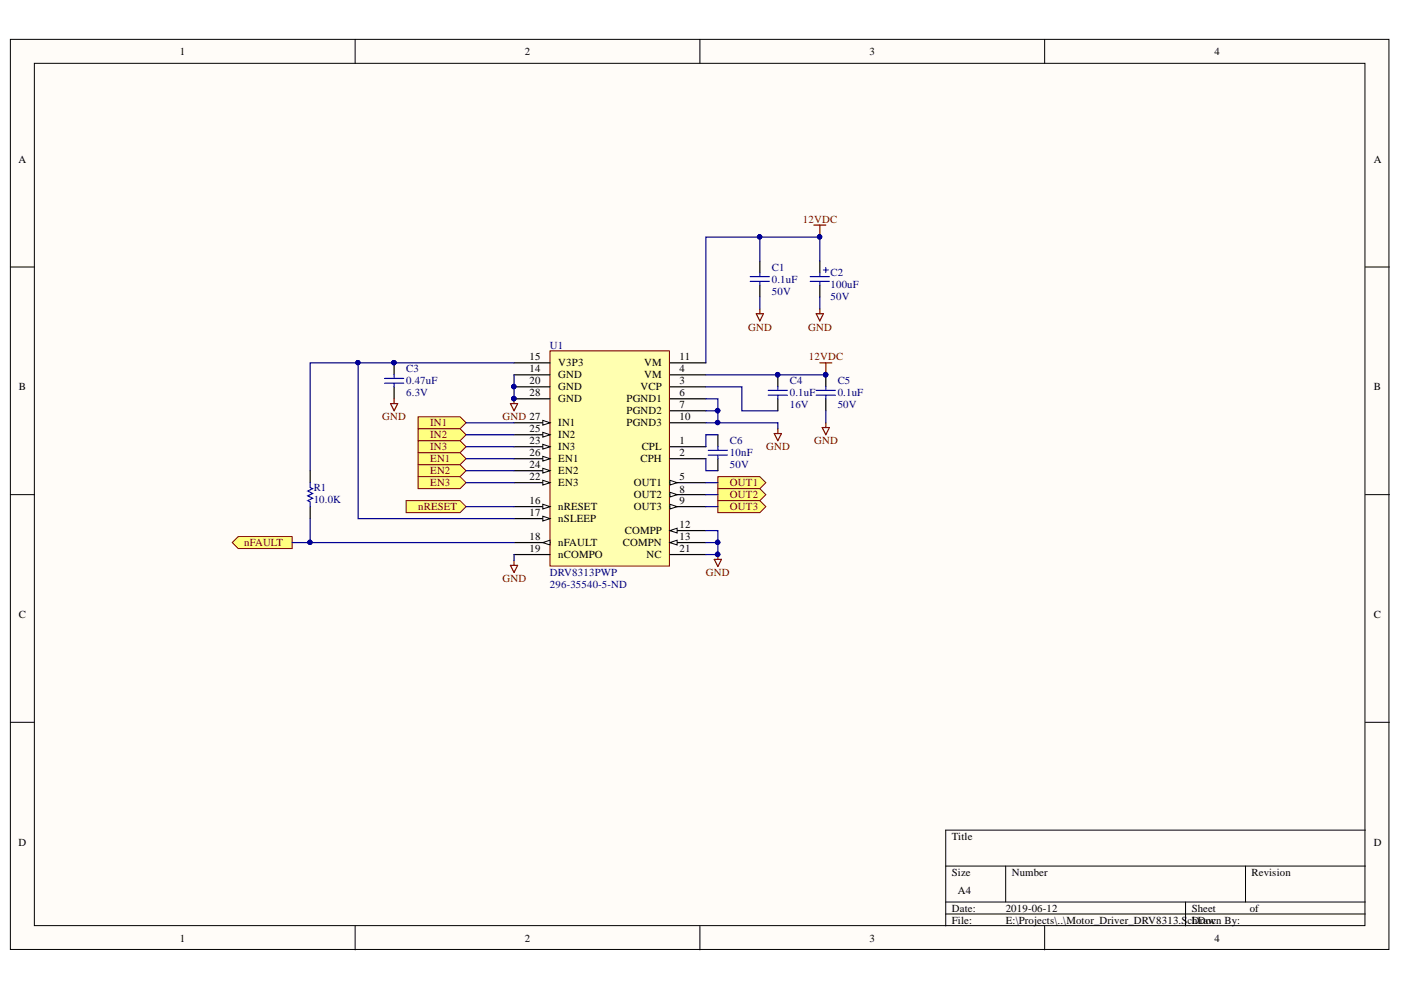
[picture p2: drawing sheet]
<svg xmlns="http://www.w3.org/2000/svg" width="297mm" height="210mm" viewBox="0 0 297 210" stroke-linecap="round" stroke-linejoin="round" font-family="sans-serif">
<defs><g id="words">
<g font-size="2.3">
<text x="38.2" y="11.7">1</text>
<text x="111.3" y="11.7">2</text>
<text x="184.4" y="11.7">3</text>
<text x="257.5" y="11.7">4</text>
<text x="3.9" y="34.5">A</text>
<text x="291.2" y="34.5">A</text>
<text x="112.3" y="76.4">15</text>
<text x="118.4" y="77.7">V3P3</text>
<text x="136.6" y="77.7">VM</text>
<text x="144.1" y="76.4">11</text>
<text x="4" y="82.8">B</text>
<text x="112.3" y="79">14</text>
<text x="112.3" y="81.5">20</text>
<text x="118.4" y="80.2">GND</text>
<text x="118.4" y="82.8">GND</text>
<text x="135.8" y="82.8">VCP</text>
<text x="136.6" y="80.2">VM</text>
<text x="144.1" y="81.5">3</text>
<text x="144.1" y="79">4</text>
<text x="291.2" y="82.8">B</text>
<text x="112.3" y="84">28</text>
<text x="118.4" y="85.3">GND</text>
<text x="132.8" y="85.3">PGND1</text>
<text x="132.8" y="87.8">PGND2</text>
<text x="144.1" y="84">6</text>
<text x="144.1" y="86.6">7</text>
<text x="144.1" y="89.1">10</text>
<text x="112.3" y="94.2">23</text>
<text x="112.3" y="91.7">25</text>
<text x="118.4" y="95.5">IN3</text>
<text x="118.4" y="92.9">IN2</text>
<text x="118.4" y="90.4">IN1</text>
<text x="132.8" y="90.4">PGND3</text>
<text x="136.1" y="95.5">CPL</text>
<text x="144.1" y="94.2">1</text>
<text x="112.3" y="101.8">22</text>
<text x="112.3" y="99.3">24</text>
<text x="112.3" y="96.7">26</text>
<text x="118.4" y="100.5">EN2</text>
<text x="118.4" y="98">EN1</text>
<text x="135.8" y="98">CPH</text>
<text x="144.1" y="96.7">2</text>
<text x="144.1" y="101.8">5</text>
<text x="112.3" y="107">16</text>
<text x="118.4" y="103.1">EN3</text>
<text x="134.4" y="103.1">OUT1</text>
<text x="134.4" y="105.7">OUT2</text>
<text x="144.1" y="104.4">8</text>
<text x="144.1" y="107">9</text>
<text x="112.3" y="109.5">17</text>
<text x="118.4" y="108.2">nRESET</text>
<text x="118.4" y="110.8">nSLEEP</text>
<text x="132.5" y="113.3">COMPP</text>
<text x="134.4" y="108.2">OUT3</text>
<text x="144.1" y="112">12</text>
<text x="112.3" y="114.6">18</text>
<text x="112.3" y="117.1">19</text>
<text x="118.4" y="115.8">nFAULT</text>
<text x="118.4" y="118.4">nCOMPO</text>
<text x="132.1" y="115.8">COMPN</text>
<text x="137.1" y="118.4">NC</text>
<text x="144.1" y="114.6">13</text>
<text x="144.1" y="117.1">21</text>
<text x="4" y="131.1">C</text>
<text x="291.2" y="131.1">C</text>
<text x="3.9" y="179.3">D</text>
<text x="201.8" y="178.1">Title</text>
<text x="291.2" y="179.3">D</text>
<text x="201.8" y="185.7">Size</text>
<text x="214.5" y="185.7">Number</text>
<text x="265.4" y="185.7">Revision</text>
<text x="203.1" y="189.5">A4</text>
<text x="201.8" y="193.3">Date:</text>
<text x="201.8" y="195.8">File:</text>
<text x="213.2" y="193.3">2019-06-12</text>
<text x="213.2" y="195.8">E:\Projects\..\Motor_Driver_DRV8313.SchDoc</text>
<text x="252.7" y="193.3">Sheet</text>
<text x="252.7" y="195.8">Drawn By:</text>
<text x="265" y="193.3">of</text>
<text x="38.2" y="199.6">1</text>
<text x="111.3" y="199.6">2</text>
<text x="184.4" y="199.6">3</text>
<text x="257.5" y="199.6">4</text>
</g>
<g font-size="2.3" fill="#800000">
<text x="170.2" y="47.3">12VDC</text>
<text x="158.7" y="70.1">GND</text>
<text x="171.3" y="70.1">GND</text>
<text x="171.5" y="76.4">12VDC</text>
<text x="81.1" y="89.1">GND</text>
<text x="106.5" y="89.1">GND 27</text>
<text x="91.2" y="90.4">IN1</text>
<text x="91.2" y="92.9">IN2</text>
<text x="91.2" y="95.5">IN3</text>
<text x="162.5" y="95.5">GND</text>
<text x="172.6" y="94.2">GND</text>
<text x="91.2" y="98">EN1</text>
<text x="91.2" y="100.5">EN2</text>
<text x="91.2" y="103.1">EN3</text>
<text x="154.8" y="103.1">OUT1</text>
<text x="154.8" y="105.7">OUT2</text>
<text x="88.7" y="108.2">nRESET</text>
<text x="154.8" y="108.2">OUT3</text>
<text x="51.8" y="115.8">nFAULT</text>
<text x="106.5" y="123.4">GND</text>
<text x="149.7" y="122.2">GND</text>
</g>
<g font-size="2.3" fill="#000080">
<text x="163.6" y="57.4">C1</text>
<text x="163.6" y="59.9">0.1uF</text>
<text x="176.1" y="58.5">C2</text>
<text x="163.6" y="62.5">50V</text>
<text x="176.1" y="63.6">50V</text>
<text x="176.1" y="61">100uF</text>
<text x="116.6" y="73.9">U1</text>
<text x="86.1" y="79">C3</text>
<text x="86.1" y="81.5">0.47uF</text>
<text x="167.5" y="81.5">C4</text>
<text x="177.6" y="81.5">C5</text>
<text x="86.1" y="84">6.3V</text>
<text x="167.5" y="86.6">16V</text>
<text x="167.5" y="84">0.1uF</text>
<text x="177.6" y="86.6">50V</text>
<text x="177.6" y="84">0.1uF</text>
<text x="154.8" y="94.2">C6</text>
<text x="154.8" y="99.3">50V</text>
<text x="154.8" y="96.7">10nF</text>
<text x="66.5" y="104.2">R1</text>
<text x="66.5" y="106.7">10.0K</text>
<text x="116.6" y="124.7">296-35540-5-ND</text>
<text x="116.6" y="122.2">DRV8313PWP</text>
</g>
</g></defs>
<g fill="#fffcf8" stroke="#000" stroke-width=".21">
<path d="M2.2 8.3h292.3v193h-292.3z"/>
<path d="M7.3 13.4h282.1v182.9h-282.1z"/>
</g>
<g fill="none" stroke="#000" stroke-width=".21">
<path d="M75.3 8.3v5.1M148.4 8.3v5.1M221.5 8.3v5.1M2.2 56.6h5.1M289.5 56.6h5.1M2.2 104.9h5.1M289.5 104.9h5.1M2.2 153.1h5.1M289.5 153.1h5.1M289.5 176h-89v20.3M75.3 196.3v5.1M148.4 196.3v5.1"/>
<path d="M200.5 183.6h89M200.5 191.2h89M200.5 193.8h89M213.2 183.6v7.6M221.5 196.3v5.1M251.4 191.2v5.1M264.1 183.6v7.6"/>
</g>
<path d="M49.2 115l1.3-1.2h11.4v2.5h-11.4z" fill-rule="evenodd" fill="#ffff80" stroke="#800000" stroke-width=".21"/>
<path d="M161.1 55.3v2.6M173.8 55.3v2.6M83.6 76.9v2.6M161.1 60.4v2.6M164.9 79.5v2.5M173.8 60.4v2.6M175.1 79.5v2.5M83.6 82v2.6M152.2 92.2v2.5M152.2 97.3v2.5M164.9 84.6v2.5M175.1 84.6v2.5" fill="none" stroke="#000" stroke-width=".25"/>
<g fill="none" stroke="#00f" stroke-width=".25">
<path d="M159.1 58.6h4M159.1 59.7h4M161.1 57.9v.7M161.1 59.7v.7M171.8 58.6h4M171.8 59.7h4M173.8 57.9v.7M173.8 59.7v.7M174.6 57.2h1M175.1 56.7v1.1M83.6 79.5v.7M81.5 81.3h4.1"/>
<path d="M81.5 80.2h4.1M83.6 81.3v.7M150.2 95.5h4M150.2 96.5h4M152.2 94.7v.8M152.2 96.5v.8M162.9 82.8h4.1M162.9 83.8h4.1M164.9 82v.8M164.9 83.8v.8M173.1 82.8h4M173.1 83.8h4"/>
<path d="M175.1 82v.8M175.1 83.8v.8"/>
</g>
<g fill="#000080" stroke="#000080" stroke-width=".21">
<circle cx="175" cy="79.4" r=".46"/>
<circle cx="164.9" cy="79.4" r=".46"/>
<circle cx="83.5" cy="76.9" r=".46"/>
</g>
<path d="M173.1 66.5h1.5l-.8 1.5zM173.8 65.5v1M82.8 85.6h1.5l-.7 1.5zM83.6 84.6v1" fill="none" stroke="#800000" stroke-width=".25"/>
<g fill="#ffff80" stroke="#800000" stroke-width=".21">
<path d="M152.2 101.1h8.9l1.3 1.2-1.3 1.3h-8.9z" fill-rule="evenodd"/>
<path d="M152.2 103.6h8.9l1.3 1.3-1.3 1.2h-8.9z" fill-rule="evenodd"/>
<path d="M152.2 106.1h8.9l1.3 1.3-1.3 1.3h-8.9z" fill-rule="evenodd"/>
</g>
<path d="M65.8 99.8v2.5M65.8 107.4v2.6" fill="none" stroke="#000" stroke-width=".25"/>
<path d="M65.8 102.3v1.1l.5 .2-1 .5 1 .5-1 .5 1 .5-1 .5 .5 .3v1" fill="none" stroke="#00f" stroke-width=".25"/>
<path d="M160.3 66.5h1.6l-.8 1.5zM161.1 65.5v1M108.2 85.6h1.5l-.7 1.5zM109 84.6v1M164.2 91.9h1.5l-.8 1.5zM164.9 90.9v1M174.3 90.7h1.5l-.7 1.5zM175.1 89.6v1.1M108.2 119.9h1.5l-.7 1.5zM109 118.8v1.1M151.4 118.6h1.6l-.8 1.5zM152.2 117.6v1" fill="none" stroke="#800000" stroke-width=".25"/>
<g fill="#000080" stroke="#000080" stroke-width=".21">
<circle cx="108.9" cy="84.5" r=".46"/>
<circle cx="152.1" cy="117.5" r=".47"/>
</g>
<g fill="#ffff80" stroke="#800000" stroke-width=".21">
<path d="M88.6 88.4h8.9l1.3 1.2-1.3 1.3h-8.9z" fill-rule="evenodd"/>
<path d="M88.6 90.9h8.9l1.3 1.3-1.3 1.2h-8.9z" fill-rule="evenodd"/>
<path d="M88.6 93.4h8.9l1.3 1.3-1.3 1.3h-8.9z" fill-rule="evenodd"/>
<path d="M88.6 96h8.9l1.3 1.3-1.3 1.2h-8.9z" fill-rule="evenodd"/>
<path d="M88.6 98.5h8.9l1.3 1.3-1.3 1.3h-8.9z" fill-rule="evenodd"/>
<path d="M88.6 101.1h8.9l1.3 1.2-1.3 1.3h-8.9z" fill-rule="evenodd"/>
<path d="M86.1 106.1h11.4l1.3 1.3-1.3 1.3h-11.4z" fill-rule="evenodd"/>
</g>
<path d="M116.6 74.4h25.3v45.6h-25.3z" fill="#ffffb0" stroke="#800000" stroke-width=".21"/>
<path d="M142 79.5h7.7M142 94.7h7.7M142 97.3h7.7M142 82h7.7M142 102.3h7.7" fill="none" stroke="#000" stroke-width=".25"/>
<path d="M142 101.8l1.6 .5-1.6 .5z" fill="#fffcf8"/>
<path d="M142 101.8l1.6 .5-1.6 .5z" fill="none" stroke="#000" stroke-width=".21"/>
<path d="M142 84.6h7.7M142 87.1h7.7M142 104.9h7.7" fill="none" stroke="#000" stroke-width=".25"/>
<path d="M142 104.4l1.6 .5-1.6 .5z" fill="#fffcf8"/>
<path d="M142 104.4l1.6 .5-1.6 .5z" fill="none" stroke="#000" stroke-width=".21"/>
<path d="M142 107.4h7.7" fill="none" stroke="#000" stroke-width=".25"/>
<path d="M142 106.9l1.6 .5-1.6 .5z" fill="#fffcf8"/>
<path d="M142 106.9l1.6 .5-1.6 .5z" fill="none" stroke="#000" stroke-width=".21"/>
<path d="M142 76.9h7.7M142 89.6h7.7M142 112.5h7.7" fill="none" stroke="#000" stroke-width=".25"/>
<path d="M142 112.5l1.6-.5v1z" fill="#fffcf8"/>
<path d="M142 112.5l1.6-.5v1z" fill="none" stroke="#000" stroke-width=".21"/>
<path d="M142 115h7.7" fill="none" stroke="#000" stroke-width=".25"/>
<path d="M142 115l1.6-.5v1z" fill="#fffcf8"/>
<path d="M142 115l1.6-.5v1z" fill="none" stroke="#000" stroke-width=".21"/>
<path d="M109 79.5h7.6M109 76.9h7.6M109 107.4h7.6" fill="none" stroke="#000" stroke-width=".25"/>
<path d="M115.1 106.9l1.5 .5-1.5 .5z" fill="#fffcf8"/>
<path d="M115.1 106.9l1.5 .5-1.5 .5z" fill="none" stroke="#000" stroke-width=".21"/>
<path d="M109 110h7.6" fill="none" stroke="#000" stroke-width=".25"/>
<path d="M115.1 109.5l1.5 .5-1.5 .5z" fill="#fffcf8"/>
<path d="M115.1 109.5l1.5 .5-1.5 .5z" fill="none" stroke="#000" stroke-width=".21"/>
<path d="M109 115h7.6" fill="none" stroke="#000" stroke-width=".25"/>
<path d="M115.1 115l1.5-.5v1z" fill="#fffcf8"/>
<path d="M115.1 115l1.5-.5v1z" fill="none" stroke="#000" stroke-width=".21"/>
<path d="M109 82h7.6M109 117.6h7.6M109 102.3h7.6M142 117.6h7.7" fill="none" stroke="#000" stroke-width=".25"/>
<circle cx="108.9" cy="82" r=".46" fill="#000080" stroke="#000080" stroke-width=".21"/>
<path d="M115.1 101.8l1.5 .5-1.5 .5z" fill="#fffcf8"/>
<path d="M115.1 101.8l1.5 .5-1.5 .5z" fill="none" stroke="#000" stroke-width=".21"/>
<path d="M109 94.7h7.6" fill="none" stroke="#000" stroke-width=".25"/>
<path d="M115.1 94.2l1.5 .5-1.5 .5z" fill="#fffcf8"/>
<path d="M115.1 94.2l1.5 .5-1.5 .5z" fill="none" stroke="#000" stroke-width=".21"/>
<path d="M109 99.8h7.6" fill="none" stroke="#000" stroke-width=".25"/>
<path d="M115.1 99.3l1.5 .5-1.5 .5z" fill="#fffcf8"/>
<path d="M115.1 99.3l1.5 .5-1.5 .5z" fill="none" stroke="#000" stroke-width=".21"/>
<path d="M109 92.2h7.6" fill="none" stroke="#000" stroke-width=".25"/>
<path d="M115.1 91.7l1.5 .5-1.5 .5z" fill="#fffcf8"/>
<path d="M115.1 91.7l1.5 .5-1.5 .5z" fill="none" stroke="#000" stroke-width=".21"/>
<path d="M109 97.3h7.6" fill="none" stroke="#000" stroke-width=".25"/>
<path d="M115.1 96.7l1.5 .6-1.5 .5z" fill="#fffcf8"/>
<path d="M115.1 96.7l1.5 .6-1.5 .5z" fill="none" stroke="#000" stroke-width=".21"/>
<path d="M109 89.6h7.6" fill="none" stroke="#000" stroke-width=".25"/>
<path d="M115.1 89.1l1.5 .5-1.5 .5z" fill="#fffcf8"/>
<path d="M115.1 89.1l1.5 .5-1.5 .5z" fill="none" stroke="#000" stroke-width=".21"/>
<path d="M109 84.6h7.6" fill="none" stroke="#000" stroke-width=".25"/>
<g fill="#000080" stroke="#000080" stroke-width=".21">
<circle cx="108.9" cy="84.5" r=".46"/>
<circle cx="108.9" cy="82" r=".46"/>
<circle cx="152.1" cy="87.1" r=".47"/>
<circle cx="152.1" cy="89.6" r=".46"/>
<circle cx="164.9" cy="79.4" r=".46"/>
<circle cx="175" cy="79.4" r=".46"/>
<circle cx="173.8" cy="50.2" r=".46"/>
<circle cx="161" cy="50.2" r=".46"/>
<circle cx="152.1" cy="115" r=".46"/>
<circle cx="152.1" cy="117.5" r=".47"/>
<circle cx="75.9" cy="76.9" r=".46"/>
<circle cx="65.7" cy="115" r=".46"/>
<circle cx="83.5" cy="76.9" r=".46"/>
</g>
<g fill="none" stroke="#000080" stroke-width=".25">
<path d="M161.1 50.3h12.7v5M161.1 55.3v-5h-11.4v26.6M75.9 76.9h-10.1v22.9M109 79.5v5.1M109 76.9h-33.1v33.1h33.1M149.7 79.5h25.4M161.1 63v2.5M173.8 63v2.5M98.8 89.6h10.2M98.8 92.2h10.2M98.8 94.7h10.2M98.8 97.3h10.2"/>
<path d="M98.8 99.8h10.2M149.7 97.3v2.5h2.5M149.7 82h7.6v5.1h7.6M149.7 84.6h2.5v5h12.7v1.3M149.7 87.1h2.5M149.7 89.6h2.5M152.2 92.2h-2.5v2.5M175.1 87.1v2.5M61.9 115h47.1M65.8 110v5M98.8 102.3h10.2M98.8 107.4h10.2"/>
<path d="M109 117.6v1.2M149.7 115h2.5v2.6h-2.5M149.7 112.5h2.5v2.5M149.7 102.3h2.5M149.7 104.9h2.5M149.7 107.4h2.5"/>
</g>
<path d="M172.5 47.7h2.6M173.8 47.7v2.6M173.8 76.9h2.6M175.1 76.9v2.6" fill="none" stroke="#800000" stroke-width=".25"/>
<use href="#words"/>
</svg>
